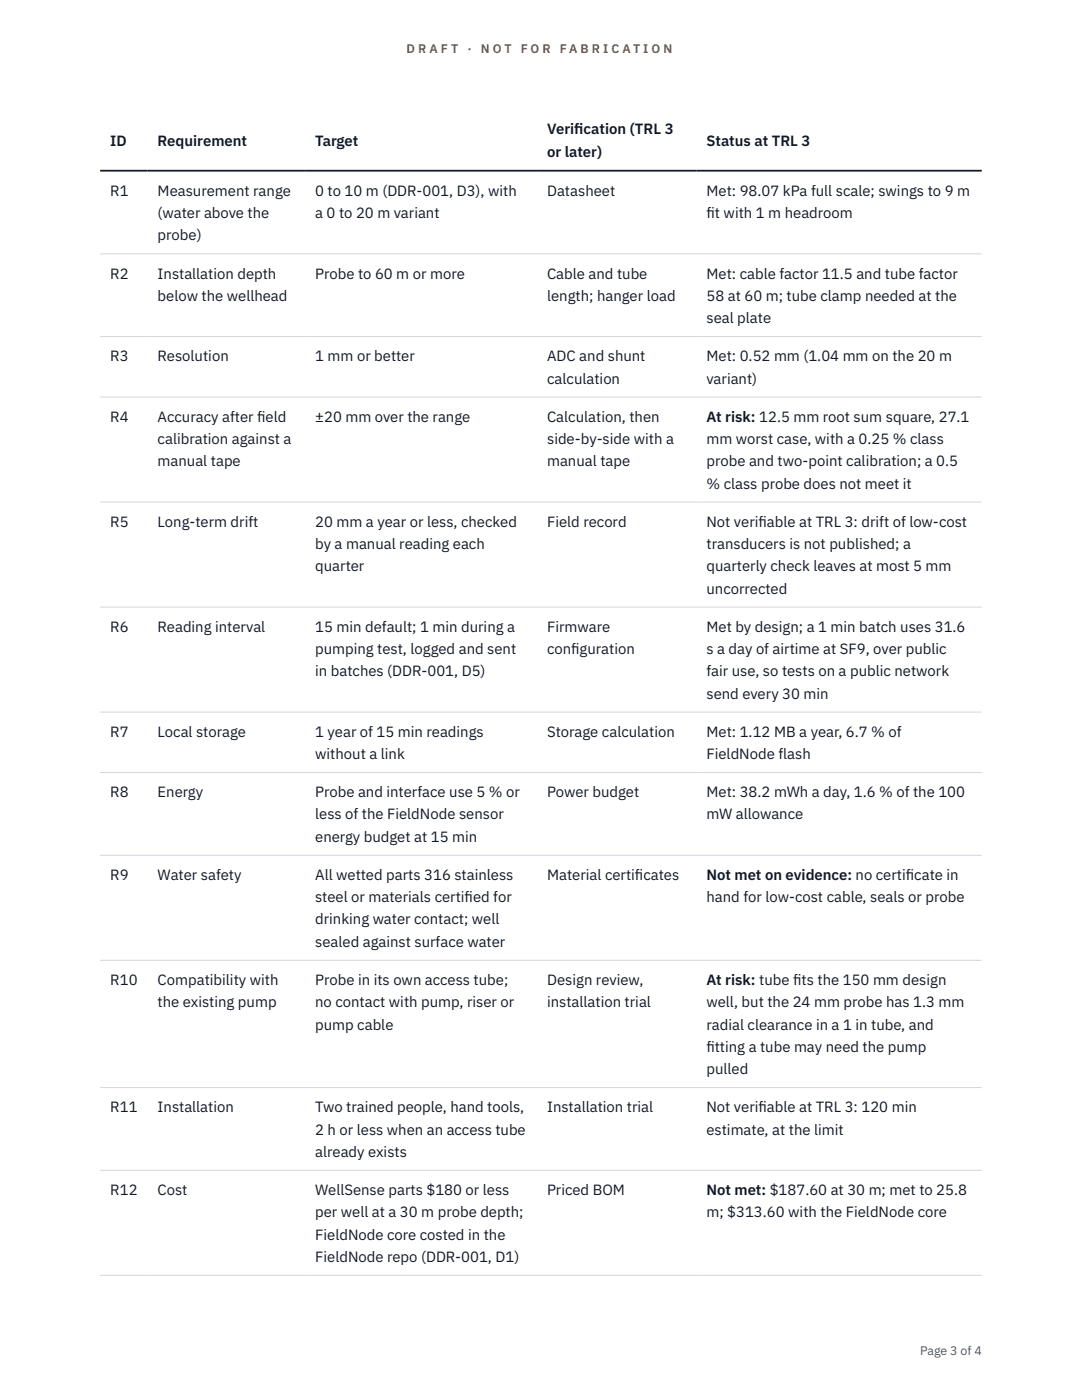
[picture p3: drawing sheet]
<svg xmlns="http://www.w3.org/2000/svg" width="216mm" height="279mm" viewBox="0 0 216 279" stroke-linecap="round" stroke-linejoin="round" font-family="sans-serif">
<defs><g id="words">
<g font-size="3" fill="#111827">
<text x="22" y="29.1">ID</text>
<text x="31.5" y="29.1">Requirement</text>
<text x="62.9" y="29.1">Target</text>
<text x="109.2" y="26.8">Verif</text>
<text x="114.6" y="26.8">ication (TRL 3</text>
<text x="141" y="29.1">Status at TRL 3</text>
<text x="109.2" y="31.3">or later)</text>
<text x="22" y="39.1">R1</text>
<text x="31.5" y="39.1">Measurement range</text>
<text x="62.9" y="39.1">0 to 10 m (DDR-001, D3), with</text>
<text x="109.2" y="39.1">Datasheet</text>
<text x="141" y="39.1">Met: 98.07 kPa full scale; swings to 9 m</text>
<text x="31.5" y="43.5">(water above the</text>
<text x="31.5" y="48">probe)</text>
<text x="62.9" y="43.5">a 0 to 20 m variant</text>
<text x="141" y="43.5">f</text>
<text x="141" y="43.5">it with 1 m headroom</text>
<text x="22" y="55.6">R2</text>
<text x="31.5" y="55.6">Installation depth</text>
<text x="62.9" y="55.6">Probe to 60 m or more</text>
<text x="109.2" y="55.6">Cable and tube</text>
<text x="141" y="55.6">Met: cable factor 11.5 and tube factor</text>
<text x="31.5" y="60">below the wellhead</text>
<text x="109.2" y="60">length; hanger load</text>
<text x="141" y="60">58 at 60 m; tube clamp needed at the</text>
<text x="141" y="64.5">seal plate</text>
<text x="22" y="72.1">R3</text>
<text x="31.5" y="72.1">Resolution</text>
<text x="62.9" y="72.1">1 mm or better</text>
<text x="109.2" y="72.1">ADC and shunt</text>
<text x="109.2" y="76.5">calculation</text>
<text x="141" y="72.1">Met: 0.52 mm (1.04 mm on the 20 m</text>
<text x="141" y="76.5">variant)</text>
<text x="22" y="84.2">R4</text>
<text x="31.5" y="84.2">Accuracy after f</text>
<text x="31.5" y="88.6">calibration against a</text>
<text x="51.3" y="84.2">ield</text>
<text x="62.9" y="84.2">±20 mm over the range</text>
<text x="109.2" y="84.2">Calculation, then</text>
<text x="109.2" y="88.6">side-by-side with a</text>
<text x="141" y="84.2">At risk: 12.5 mm root sum square, 27.1</text>
<text x="141" y="88.6">mm worst case, with a 0.25 % class</text>
<text x="31.5" y="93.1">manual tape</text>
<text x="109.2" y="93.1">manual tape</text>
<text x="141" y="93.1">probe and two-point calibration; a 0.5</text>
<text x="141" y="97.5">% class probe does not meet it</text>
<text x="22" y="105.1">R5</text>
<text x="31.5" y="105.1">Long-term drift</text>
<text x="62.9" y="105.1">20 mm a year or less, checked</text>
<text x="109.2" y="105.1">Field record</text>
<text x="141" y="105.1">Not verif</text>
<text x="151.3" y="105.1">iable at TRL 3: drift of low-cost</text>
<text x="62.9" y="109.6">by a manual reading each</text>
<text x="141" y="109.6">transducers is not published; a</text>
<text x="62.9" y="114">quarter</text>
<text x="141" y="114">quarterly check leaves at most 5 mm</text>
<text x="141" y="118.5">uncorrected</text>
<text x="22" y="126.1">R6</text>
<text x="31.5" y="126.1">Reading interval</text>
<text x="62.9" y="126.1">15 min default; 1 min during a</text>
<text x="62.9" y="130.5">pumping test, logged and sent</text>
<text x="109.2" y="126.1">Firmware</text>
<text x="109.2" y="130.5">conf</text>
<text x="114" y="130.5">iguration</text>
<text x="141" y="126.1">Met by design; a 1 min batch uses 31.6</text>
<text x="141" y="130.5">s a day of airtime at SF9, over public</text>
<text x="62.9" y="135">in batches (DDR-001, D5)</text>
<text x="141" y="135">fair use, so tests on a public network</text>
<text x="141" y="139.4">send every 30 min</text>
<text x="22" y="147">R7</text>
<text x="31.5" y="147">Local storage</text>
<text x="62.9" y="147">1 year of 15 min readings</text>
<text x="109.2" y="147">Storage calculation</text>
<text x="141" y="147">Met: 1.12 MB a year, 6.7 % of</text>
<text x="62.9" y="151.5">without a link</text>
<text x="141" y="151.5">FieldNode flash</text>
<text x="22" y="159.1">R8</text>
<text x="31.5" y="159.1">Energy</text>
<text x="62.9" y="159.1">Probe and interface use 5 % or</text>
<text x="109.2" y="159.1">Power budget</text>
<text x="141" y="159.1">Met: 38.2 mWh a day, 1.6 % of the 100</text>
<text x="62.9" y="163.5">less of the FieldNode sensor</text>
<text x="62.9" y="168">energy budget at 15 min</text>
<text x="141" y="163.5">mW allowance</text>
<text x="22" y="175.6">R9</text>
<text x="31.5" y="175.6">Water safety</text>
<text x="62.9" y="175.6">All wetted parts 316 stainless</text>
<text x="109.2" y="175.6">Material certif</text>
<text x="126.7" y="175.6">icates</text>
<text x="141" y="175.6">Not met on evidence: no certif</text>
<text x="180.8" y="175.6">icate in</text>
<text x="62.9" y="180.1">steel or materials certif</text>
<text x="62.9" y="184.5">drinking water contact; well</text>
<text x="92.7" y="180.1">ied for</text>
<text x="141" y="180.1">hand for low-cost cable, seals or probe</text>
<text x="62.9" y="188.9">sealed against surface water</text>
<text x="22" y="196.6">R10</text>
<text x="31.5" y="196.6">Compatibility with</text>
<text x="62.9" y="196.6">Probe in its own access tube;</text>
<text x="109.2" y="196.6">Design review,</text>
<text x="141" y="196.6">At risk: tube f</text>
<text x="158.3" y="196.6">its the 150 mm design</text>
<text x="31.5" y="201">the existing pump</text>
<text x="62.9" y="201">no contact with pump, riser or</text>
<text x="109.2" y="201">installation trial</text>
<text x="141" y="201">well, but the 24 mm probe has 1.3 mm</text>
<text x="62.9" y="205.5">pump cable</text>
<text x="141" y="205.5">radial clearance in a 1 in tube, and</text>
<text x="141" y="209.9">f</text>
<text x="141" y="209.9">itting a tube may need the pump</text>
<text x="141" y="214.3">pulled</text>
<text x="22" y="222">R11</text>
<text x="31.5" y="222">Installation</text>
<text x="62.9" y="222">Two trained people, hand tools,</text>
<text x="109.2" y="222">Installation trial</text>
<text x="141" y="222">Not verif</text>
<text x="151.3" y="222">iable at TRL 3: 120 min</text>
<text x="62.9" y="226.4">2 h or less when an access tube</text>
<text x="141" y="226.4">estimate, at the limit</text>
<text x="62.9" y="230.9">already exists</text>
<text x="22" y="238.5">R12</text>
<text x="31.5" y="238.5">Cost</text>
<text x="62.9" y="238.5">WellSense parts $180 or less</text>
<text x="109.2" y="238.5">Priced BOM</text>
<text x="141" y="238.5">Not met: $187.60 at 30 m; met to 25.8</text>
<text x="62.9" y="242.9">per well at a 30 m probe depth;</text>
<text x="141" y="242.9">m; $313.60 with the FieldNode core</text>
<text x="62.9" y="247.4">FieldNode core costed in the</text>
<text x="62.9" y="251.8">FieldNode repo (DDR-001, D1)</text>
</g>
<g font-size="2.5" fill="#b45309">
<text x="81.1" y="10.5">D R A F T</text>
<text x="93.3" y="10.5">·</text>
<text x="95.9" y="10.5">N O T</text>
<text x="103.9" y="10.5">F O R</text>
<text x="111.7" y="10.5">F A B R I C A T I O N</text>
</g>
<text font-size="2.5" fill="#4b5563" x="183.6" y="270.3">Page 3 of 4</text>
</g></defs>
<path d="M20 50.7h175.9M20 67.2h175.9M20 79.2h175.9M20 100.2h175.9M20 121.2h175.9M20 142.1h175.9M20 154.2h175.9M20 170.7h175.9M20 191.6h175.9M20 217h175.9M20 233.6h175.9M20 254.5h175.9" fill="none" stroke="#d1d5db" stroke-width=".2"/>
<path d="M20 34.1h175.9" fill="none" stroke="#111827" stroke-width=".35"/>
<use href="#words"/>
</svg>
